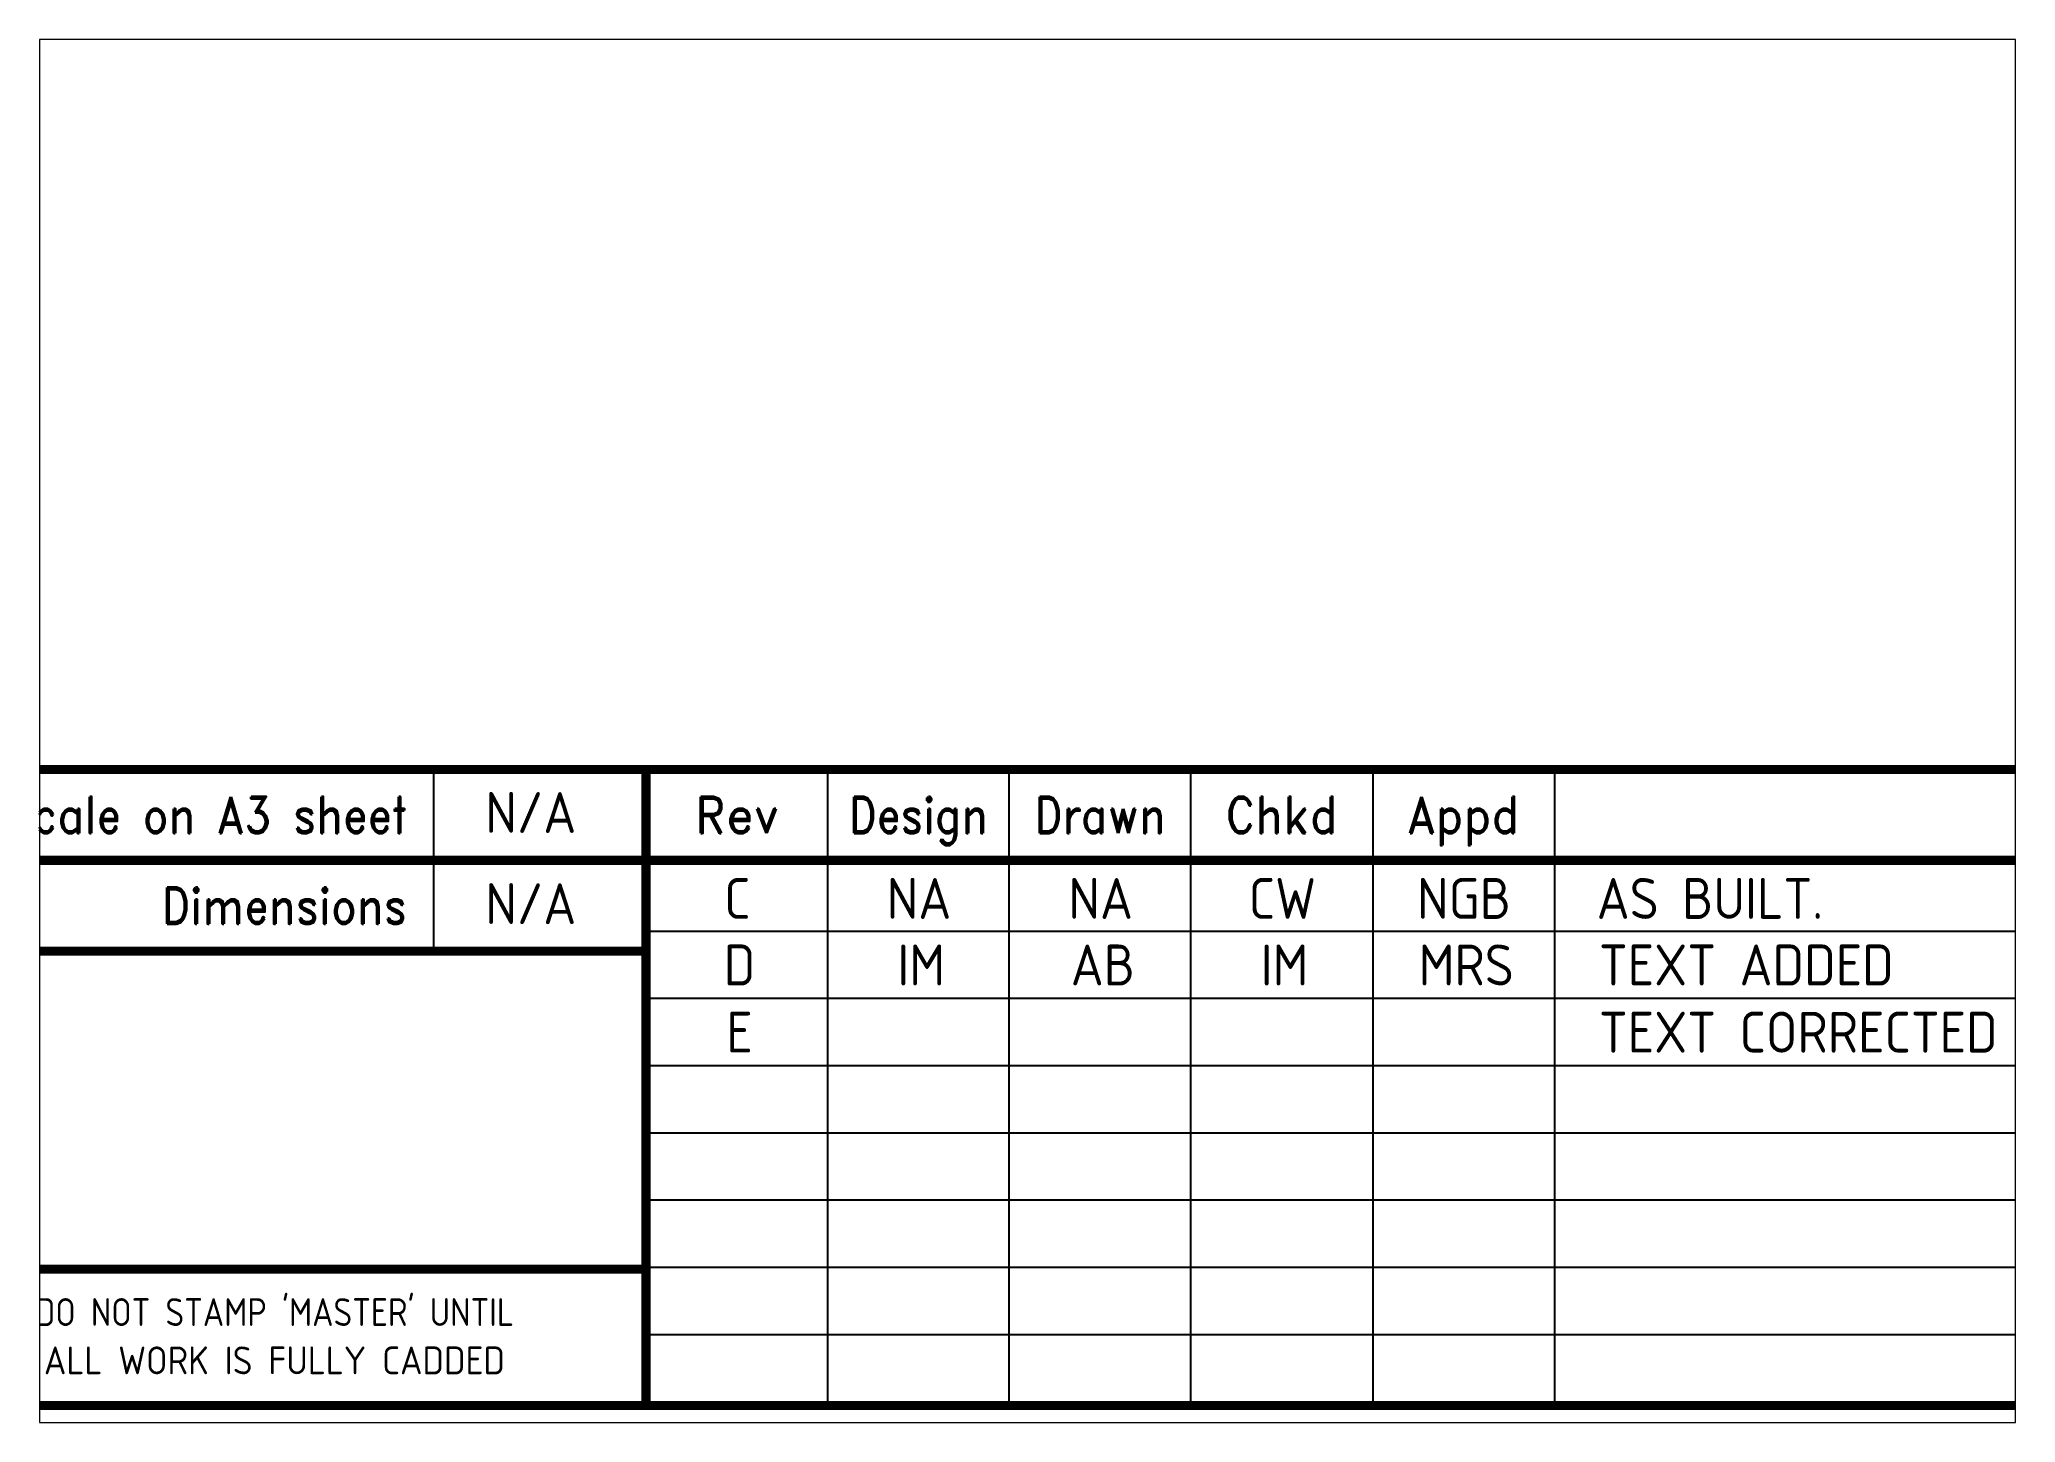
# Paper-space layout 'Layout1' of a CAD drawing. Extents: x 41 to 369, y 29 to 258.
# The model-space entities are those that its viewports show. They can reach past a viewport. Long polylines and large blocks are cut down to what shows.
import ezdxf
from ezdxf.enums import TextEntityAlignment as Align

# ---------------------------------------------------------------- set-up
doc = ezdxf.new("R2010")
doc.units = 0
doc.header["$LTSCALE"] = 0.25
doc.header["$MEASUREMENT"] = 0
doc.layers.add('00-DRG_FRAME', color=12, linetype='CONTINUOUS')
doc.layers.add('051-TEXT', color=2, linetype='CONTINUOUS')
doc.styles.add('ISO', font='iso.shx')
doc.styles.add('ROMAND', font='ROMAND')

# ---------------------------------------------------------------- blocks, each defined once
blk = doc.blocks.new('A3-REVA')
at = {"layer": '051-TEXT', "style": 'ISO'}
for tag, p in [('DESIGNED', (292.01, 31.7)), ('A', (117.73, 27.28)), ('DES', (127.73, 27.28)), ('DRN', (137.73, 27.28)), ('CHKD', (147.73, 27.28)), ('APPD', (157.73, 27.28)), ('DATE', (256, 27.28)), ('DRAWN', (291.72, 26.77)), ('CHECKED', (291.72, 21.89)), ('APPD', (291.65, 16.79)), ('DATE', (291.92, 11.96))]:
    blk.add_attdef(tag, text='', height=2.25, dxfattribs=at).set_placement(p, align=Align.CENTER)
blk.add_attdef('DESCRIPTION', (165.03, 27.28), '', height=2.25, dxfattribs=at)
blk = doc.blocks.new('A3-REVB')
at = {"layer": '051-TEXT', "style": 'ISO'}
for tag, p in [('A', (124.85, -20.36)), ('DES', (134.85, -20.36)), ('DRN', (144.85, -20.36)), ('CHKD', (154.85, -20.36)), ('APPD', (164.85, -20.36)), ('DATE', (263.12, -20.36))]:
    blk.add_attdef(tag, text='', height=2.25, dxfattribs=at).set_placement(p, align=Align.CENTER)
blk.add_attdef('DESCRIPTION', (172.15, -20.36), '', height=2.25, dxfattribs=at)
blk = doc.blocks.new('A3-CONTRACT')
at = {"layer": '051-TEXT', "color": 41, "style": 'ISO'}
for tag, height, p in [('SCALE', 2.25, (106.71, 31.82)), ('DIMS', 2.25, (106.71, 26.8)), ('CONTRACT', 4.5, (344.94, 3.1)), ('CAD-REF', 2.25, (283.73, 1.84))]:
    blk.add_attdef(tag, text='', height=height, dxfattribs=at).set_placement(p, align=Align.CENTER)
for tag, p in [('TITLE_2', (303.86, 17.28)), ('TITLE_3', (303.79, 12.78))]:
    blk.add_attdef(tag, p, '', height=2.25, dxfattribs=at)

msp = doc.modelspace()

# ---------------------------------------------------------------- linework, layer by layer
at = {"layer": '00-DRG_FRAME'}
for p, q in [((101.01, 35.5), (101.01, 25.5)), ((122.7, 35.5), (122.7, 0.5)), ((132.7, 0.5), (132.7, 35.5)), ((142.7, 0.5), (142.7, 35.5)), ((152.7, 35.5), (152.7, 0.5)), ((162.7, 35.5), (162.7, 0.5)), ((265, 26.59), (112.7, 26.59)), ((265, 22.89), (112.7, 22.89)), ((265, 19.19), (112.7, 19.19)), ((265, 15.49), (112.7, 15.49)), ((265, 11.79), (112.7, 11.79)), ((265, 8.09), (112.7, 8.09)), ((265, 4.39), (112.7, 4.39))]:
    msp.add_line(p, q, dxfattribs=at)
at = {"layer": '00-DRG_FRAME', "const_width": 0.5}
msp.add_lwpolyline([(14.5, 0.5), (404.5, 0.5), (404.5, 271.5), (14.5, 271.5)], close=True, dxfattribs=at)
for points in [[(404.5, 35.5), (14.5, 35.5)], [(112.7, 0.5), (112.7, 35.5)], [(265, 30.5), (72.5, 30.5)], [(112.7, 25.5), (72.5, 25.5)], [(112.7, 8), (72.5, 8)]]:
    msp.add_lwpolyline(points, dxfattribs=at)

# ---------------------------------------------------------------- block references
at = {"layer": '00-DRG_FRAME'}
ref = msp.add_blockref('A3-CONTRACT', (-0.35, 0.19), dxfattribs=at)
ref.add_attrib('SCALE', 'N/A', dxfattribs={"layer": '051-TEXT', "color": 41, "height": 2.25, "style": 'ISO'}).set_placement((106.36, 32.01), align=Align.CENTER)
ref.add_attrib('DIMS', 'N/A', dxfattribs={"layer": '051-TEXT', "color": 41, "height": 2.25, "style": 'ISO'}).set_placement((106.36, 26.99), align=Align.CENTER)
ref = msp.add_blockref('A3-REVA', (0, 0), dxfattribs=at)
ref.add_attrib('A', 'C', dxfattribs={"layer": '051-TEXT', "height": 2.25, "style": 'ISO'}).set_placement((117.73, 27.28), align=Align.CENTER)
ref.add_attrib('DES', 'NA', dxfattribs={"layer": '051-TEXT', "height": 2.25, "style": 'ISO'}).set_placement((127.73, 27.28), align=Align.CENTER)
ref.add_attrib('DRN', 'NA', dxfattribs={"layer": '051-TEXT', "height": 2.25, "style": 'ISO'}).set_placement((137.73, 27.28), align=Align.CENTER)
ref.add_attrib('CHKD', 'CW', dxfattribs={"layer": '051-TEXT', "height": 2.25, "style": 'ISO'}).set_placement((147.73, 27.28), align=Align.CENTER)
ref.add_attrib('APPD', 'NGB', dxfattribs={"layer": '051-TEXT', "height": 2.25, "style": 'ISO'}).set_placement((157.73, 27.28), align=Align.CENTER)
ref.add_attrib('DESCRIPTION', 'AS BUILT.', (165.03, 27.28), dxfattribs={"layer": '051-TEXT', "height": 2.25, "style": 'ISO'})
ref = msp.add_blockref('A3-REVB', (-7, 43.98), dxfattribs=at)
ref.add_attrib('A', 'D', dxfattribs={"layer": '051-TEXT', "height": 2.25, "style": 'ISO'}).set_placement((117.85, 23.62), align=Align.CENTER)
ref.add_attrib('DES', 'IM', dxfattribs={"layer": '051-TEXT', "height": 2.25, "style": 'ISO'}).set_placement((127.85, 23.62), align=Align.CENTER)
ref.add_attrib('DRN', 'AB', dxfattribs={"layer": '051-TEXT', "height": 2.25, "style": 'ISO'}).set_placement((137.85, 23.62), align=Align.CENTER)
ref.add_attrib('CHKD', 'IM', dxfattribs={"layer": '051-TEXT', "height": 2.25, "style": 'ISO'}).set_placement((147.85, 23.62), align=Align.CENTER)
ref.add_attrib('APPD', 'MRS', dxfattribs={"layer": '051-TEXT', "height": 2.25, "style": 'ISO'}).set_placement((157.85, 23.62), align=Align.CENTER)
ref.add_attrib('DESCRIPTION', 'TEXT ADDED', (165.15, 23.62), dxfattribs={"layer": '051-TEXT', "height": 2.25, "style": 'ISO'})
ref = msp.add_blockref('A3-REVB', (-7, 40.28), dxfattribs=at)
ref.add_attrib('A', 'E', dxfattribs={"layer": '051-TEXT', "height": 2.25, "style": 'ISO'}).set_placement((117.85, 19.92), align=Align.CENTER)
ref.add_attrib('DESCRIPTION', 'TEXT CORRECTED', (165.15, 19.92), dxfattribs={"layer": '051-TEXT', "height": 2.25, "style": 'ISO'})

# ---------------------------------------------------------------- texts
at = {"layer": '00-DRG_FRAME', "color": 4, "style": 'ROMAND', "width": 0.87}
for s, p in [('Scale on A3 sheet', (99.54, 32)), ('Dimensions', (99.54, 27.01))]:
    msp.add_text(s, height=2, dxfattribs=at).set_placement(p, align=Align.RIGHT)
at = {"layer": '00-DRG_FRAME', "color": 4, "style": 'ROMAND'}
msp.add_text('Rev', height=2, dxfattribs=at).set_placement((117.7, 32), align=Align.CENTER)
for s, width, p in [('Design', 0.85, (127.7, 32)), ('Drawn', 0.85, (137.7, 32)), ('Chkd', 0.9, (147.7, 32)), ('Appd', 0.9, (157.7, 32))]:
    msp.add_text(s, height=2, dxfattribs=dict(at, width=width)).set_placement(p, align=Align.CENTER)
at = {"layer": '00-DRG_FRAME', "color": 3, "style": 'ISO', "width": 0.95}
msp.add_text("DO NOT STAMP 'MASTER' UNTIL", height=1.53, dxfattribs=at).set_placement((92.25, 5.79), align=Align.MIDDLE)
at = {"layer": '00-DRG_FRAME', "color": 3, "style": 'ISO'}
msp.add_text('ALL WORK IS FULLY CADDED', height=1.53, dxfattribs=at).set_placement((92.25, 2.98), align=Align.MIDDLE_CENTER)

psp = doc.layouts.get("Layout1")

# ---------------------------------------------------------------- viewports
at = {"layer": '00-DRG_FRAME'}
psp.add_viewport(center=(205.05, 143.5), size=(328.08, 229.5991), view_center_point=(133.7, 37.62), view_height=76.1155, dxfattribs=at)

doc.saveas('drawing.dxf')
